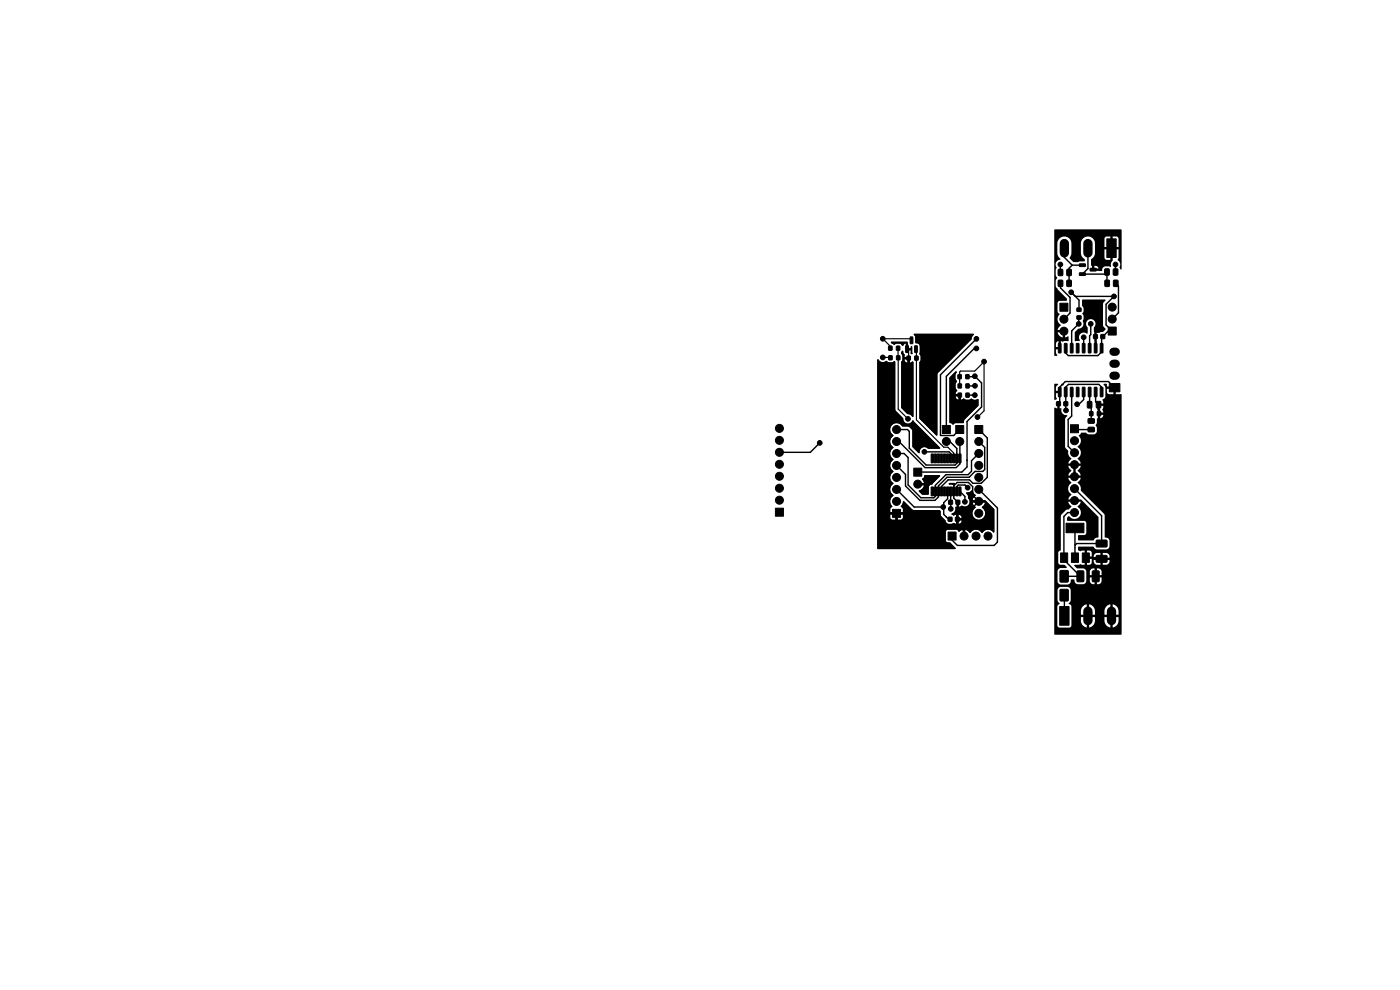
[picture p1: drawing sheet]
<svg xmlns="http://www.w3.org/2000/svg" width="297mm" height="210mm" viewBox="0 0 297 210" stroke-linecap="round" stroke-linejoin="round" font-family="sans-serif">
<g fill="#000" stroke="#000" stroke-width=".21">
<path d="M224.5 59.5l.7-.1 .3 .2v1l-.2 .2h-.6l-.2-.2zM224.5 57.2l.7-.1 .3 .2v1l-.2 .2h-.6l-.2-.2zM226.4 59.5l.7-.1 .2 .2v1l-.1 .2h-.7l-.2-.2zM226.4 57.2l.7-.1 .2 .2v1l-.1 .2h-.7l-.2-.2zM229 57.9h1.2l.1 .5h-1.2zM229 56h1.2l.1 .5h-1.2zM231.3 56.9h1.2l.1 .5-1.3 .1zM234.4 59.5l.7-.1 .3 .2v1l-.2 .2h-.6l-.2-.2zM234.4 57.1l.7-.1 .2 .2 .1 1-.2 .2h-.6l-.3-.2zM236.3 59.5l.7-.1 .2 .2v1l-.1 .2h-.7l-.2-.2zM234.8 50.7h2v3.9h-2zM236.2 57.1l.7-.1 .3 .2v1l-.2 .2h-.6l-.2-.2z"/>
<path d="M188.5 73.4h.7v.9h-.7zM188.6 75.5h.6v.8h-.6zM190.2 73.4h.7v.9h-.7zM190.2 75.5h.7v.8h-.7zM192.2 73.4h.5l-.1 1.4-.5-.1zM192.4 75.6h.7v.8h-.7zM193.1 71.5h.6l-.1 1.4-.5-.1zM194.1 73.4h.5l-.1 1.4-.5-.1zM194.1 75.6h.7v.8h-.7zM203.2 79.5h.7v.8h-.7zM204.9 79.5h.7v.8h-.7zM224.6 72.9h.5l-.1 2-.5-.1z"/>
<path d="M224.8 64.3h1.7v1.7h-1.7zM225.8 72.9h.6l-.1 2-.5-.1zM227.1 72.9h.5v2l-.5-.1zM228.4 72.9h.5l-.1 2-.5-.1zM228.5 65.4h.8v.6h-.8zM228.5 67h.8v.7h-.8zM229.6 72.9h.6l-.1 2-.5-.1zM230.9 72.9h.5v2l-.5-.1zM232.2 72.9h.5l-.1 2-.5-.1zM232 71h.8v.8h-.8zM233.4 72.9h.6l-.1 2-.5-.1zM233.6 71h.7v.8h-.7z"/>
<path d="M235.1 69.4h1.7v1.7h-1.7zM197.6 96.3l.4 .1v1.7l-.1 .1-.4-.1zM198.2 96.3l.5 .1v1.7l-.1 .1-.4-.1zM198.9 96.3l.4 .1v1.7l-.1 .1-.4-.1zM199.5 96.3l.5 .1v1.7l-.1 .1-.4-.1zM199.9 90.3h1.7v1.7h-1.7zM200.2 96.3l.4 .1v1.7l-.1 .1-.4-.1zM200.8 96.3l.5 .1v1.7l-.1 .1-.4-.1zM201.5 96.3l.4 .1v1.7l-.1 .1-.4-.1zM202.1 96.3l.5 .1v1.7l-.1 .1-.4-.1zM202.8 90.3h1.7v1.7h-1.7zM202.8 96.3l.4 .1v1.7l-.1 .1-.4-.1z"/>
<path d="M203.3 81.4h.6v.9h-.6zM203.4 96.3l.5 .1v1.7l-.1 .1-.4-.1zM203.3 83.4h.6v.8h-.6zM204.9 81.4h.7v.9h-.7zM204.9 83.4h.7v.8h-.7zM206.8 90.3h1.7v1.7h-1.7zM224.6 82.2h.5l-.1 2-.5-.1zM224.2 85.2h.7v.9h-.7zM225.8 82.2h.6l-.1 2-.5-.1zM225.7 85.2h.8v.9h-.8zM227.1 90.1h1.7v1.7h-1.7zM227.1 82.2h.5v2l-.5-.1z"/>
<path d="M228.4 82.2h.5l-.1 2-.5-.1zM229.6 82.2h.6l-.1 2-.5-.1zM230.7 85.2l.7-.1 .2 .2 .1 1-.2 .3h-.6l-.2-.2zM230.9 82.2h.5v2l-.5-.1zM230.9 90.7l1.1-.1 .2 .3v.6l-.3 .1h-.9l-.2-.2zM230.9 88.9l1.1-.1 .2 .2v.7l-.3 .1h-.9l-.2-.2zM231.2 87.3h.6v.9h-.6zM232.2 82.2h.5l-.1 2-.5-.1zM232.6 85.2l.7-.1 .2 .2v1l-.1 .3h-.6l-.2-.2zM232.8 87.3h.7v.9h-.7zM233.4 82.2h.6l-.1 2-.5-.1zM235.3 81.4h2.3v1.7h-2.3z"/>
<path d="M164.5 107.8h1.7v1.7h-1.7zM189.3 108.1h1.7v1.7h-1.7zM193.8 99.3h1.8v1.7h-1.8zM197.6 103.3l.4 .1v1.7l-.1 .1-.4-.1zM198.2 103.3l.5 .1v1.7l-.1 .1-.4-.1zM198.9 103.3l.4 .1v1.7l-.1 .1-.4-.1zM199.5 103.3l.5 .1v1.7l-.1 .1-.4-.1zM200.2 103.3l.4 .1v1.7l-.1 .1-.4-.1zM200.8 103.3l.5 .1v1.7l-.1 .1-.4-.1zM201.2 109.7h.7v.9h-.7zM201.3 106.1h.7v.9h-.7zM201.5 103.3l.4 .1v1.7l-.1 .1-.4-.1z"/>
<path d="M202.1 103.3l.5 .1v1.7l-.1 .1-.4-.1zM202.7 109.7h.8v.9h-.8zM202.8 106.1h.8v.9h-.8zM201.1 112.9h1.7v1.7h-1.7zM202.8 103.3l.4 .1v1.7l-.1 .1-.4-.1zM203.4 103.3l.5 .1v1.7l-.1 .1-.4-.1zM225 117.3h1.5v2h-1.5zM227.3 117.3h1.5v2h-1.5zM226.1 111h3.9v2h-3.9zM229.6 117.3h1.5v2h-1.5zM232.6 114.6h2.1l.2 .2v1.1l-.3 .2-1.9-.1-.2-.2zM232.6 117.9l2.1-.1 .2 .3v1l-.3 .2h-1.9l-.2-.2z"/>
<path d="M224.8 128.7h2v3.9h-2zM224.9 121.1h1.7v2.3h-1.7zM224.9 125.1h1.7v2.3h-1.7zM228.5 121.1h1.2l.2 .1 .1 2-.2 .2h-1.1l-.2-.1zM231.8 121.1h1.2l.2 .1v2l-.2 .2h-1.1l-.2-.1z"/>
<circle cx="224.9" cy="56.1" r=".5"/>
<circle cx="236.6" cy="56.1" r=".5"/>
<circle cx="187.3" cy="75.8" r=".5"/>
<circle cx="187.3" cy="71.9" r=".5"/>
<circle cx="192.8" cy="78.1" r=".5"/>
<circle cx="206.8" cy="79.8" r=".5"/>
<circle cx="207.1" cy="71.9" r=".5"/>
<circle cx="207.1" cy="73.9" r=".5"/>
<circle cx="208.8" cy="76.7" r=".5"/>
<circle cx="225.7" cy="67.7" r=".85"/>
<circle cx="225.7" cy="70.3" r=".85"/>
<circle cx="227.3" cy="62" r=".5"/>
<circle cx="228.9" cy="68.7" r=".5"/>
<circle cx="229.9" cy="71.5" r=".5"/>
<circle cx="231.4" cy="68.7" r=".5"/>
<circle cx="232.8" cy="70" r=".5"/>
<circle cx="236" cy="65.1" r=".85"/>
<circle cx="236" cy="67.7" r=".85"/>
<circle cx="236.3" cy="62.9" r=".5"/>
<circle cx="165.3" cy="90.9" r=".85"/>
<circle cx="165.3" cy="95.9" r=".85"/>
<circle cx="165.3" cy="98.5" r=".85"/>
<circle cx="165.3" cy="93.4" r=".85"/>
<circle cx="173.9" cy="93.9" r=".5"/>
<circle cx="190.2" cy="91.1" r=".85"/>
<circle cx="190.2" cy="98.7" r=".85"/>
<circle cx="190.2" cy="96.2" r=".85"/>
<circle cx="190.2" cy="93.7" r=".85"/>
<circle cx="192.6" cy="88.9" r=".5"/>
<circle cx="196.1" cy="95.9" r=".5"/>
<circle cx="197.1" cy="88.9" r=".5"/>
<circle cx="200.8" cy="93.6" r=".85"/>
<circle cx="203.6" cy="93.6" r=".85"/>
<circle cx="206.8" cy="83.8" r=".5"/>
<circle cx="206.8" cy="85.8" r=".5"/>
<circle cx="206.8" cy="81.8" r=".5"/>
<circle cx="207.4" cy="88.5" r=".5"/>
<circle cx="207.6" cy="93.6" r=".85"/>
<circle cx="207.6" cy="96.2" r=".85"/>
<circle cx="207.6" cy="98.7" r=".85"/>
<circle cx="226.2" cy="87.1" r=".5"/>
<circle cx="227.9" cy="98.6" r=".85"/>
<circle cx="227.9" cy="96" r=".85"/>
<circle cx="227.9" cy="93.5" r=".85"/>
<circle cx="228.5" cy="85.8" r=".5"/>
<circle cx="236.6" cy="85.1" r=".5"/>
<circle cx="165.3" cy="101" r=".85"/>
<circle cx="165.3" cy="106.1" r=".85"/>
<circle cx="165.3" cy="103.6" r=".85"/>
<circle cx="190.2" cy="101.3" r=".85"/>
<circle cx="190.2" cy="106.4" r=".85"/>
<circle cx="190.2" cy="103.8" r=".85"/>
<circle cx="194.7" cy="102.7" r=".85"/>
<circle cx="200.1" cy="107.6" r=".5"/>
<circle cx="201.7" cy="108" r=".5"/>
<circle cx="204.5" cy="113.7" r=".85"/>
<circle cx="204.7" cy="106.5" r=".5"/>
<circle cx="205.3" cy="103.5" r=".5"/>
<circle cx="207.1" cy="113.7" r=".85"/>
<circle cx="207.6" cy="106.3" r=".85"/>
<circle cx="207.6" cy="103.8" r=".85"/>
<circle cx="207.6" cy="101.3" r=".85"/>
<circle cx="207.6" cy="108.9" r=".85"/>
<circle cx="209.6" cy="113.7" r=".85"/>
<circle cx="227.9" cy="108.7" r=".85"/>
<circle cx="227.9" cy="103.6" r=".85"/>
<circle cx="227.9" cy="106.2" r=".85"/>
<circle cx="227.9" cy="101.1" r=".85"/>
</g>
<path d="M236.2 79.7h.5M236.2 77.2h.5M236.2 74.6h.5" fill="none" stroke="#000" stroke-width="1.7"/>
<path d="M225.8 51.7v1.9M230.8 51.7v1.9M230.8 129.7v1.9M235.8 129.7v1.9" fill="none" stroke="#000" stroke-width="2"/>
<g fill="none" stroke="#000" stroke-width=".3">
<path d="M225 56.1v1.7M226.3 52.6h-.5v2l1.6 1.7M227.4 56.3h2.2M227.4 56.3l-.6 .6v3.2M230.8 52.6v4.4l-1.2 1.2h4.8l.4-.5 .1 2.4M235.8 52.6v.7M236.7 57.7h.1M236.7 56.1v1.6M205.2 79.9l1.6-.1 1.4 1.4v5.1l-3.1 3.1v9.7l-1 1-9.4 .1M207.1 73.9h-.4l-5.9 5.9v11.3M207.1 71.9l-7.6 7.6v12.8l2.8 .1 1.3-1.3M225 60.1v1l2 2v3.3l-1.3 1.3"/>
<path d="M227.2 62l1.7 1.7v2M228.1 62.9h8.2l-1.6 1.6v4.4l1.8 1.8M228.9 67.3l-.1 1.4-1.4 1.5v3.7M229.9 71.6v2.3M229.9 71.6h.1M231.4 68.7v2.3l-.2 .2v2.7M232.4 71.4h.1M232.8 70l-.4 .4v3.5M236 70.2h-.9l-1.4 1.5v2.9l-.8 .8h-6.3l-.5-.5v-1M236.7 60.1l.6 .6v5.7l-1.3 1.3M173.9 94l-2 2h-6.6M190.2 93.7h.5l5.5 5.5h6.6l.8-.8v-4.7"/>
<path d="M190.2 91.1h2.3l.4 .4v3.6l3.6 3.6h6.1l.4-.4v-3.2l-1.5-1.5h-.7M196.1 95.8h5.2l.4 .4v1M203.6 93.6v.1M203.6 83.8v1.1l.9 .9h2.3M205.3 83.8h1.5M206.8 81.8l-1.5 .1M207.6 91.1l1.8 1.8v8.3l-1.2 1.3h-1.8l-.7-.7h-4.6l-1.4 1.4v1M207.6 93.6l1.3 1.3v4.7l-.4 .4h-1.7l-1.1 1.2h-4.8l-1.8 1.9v2.3l-.7 .7h-3.3l-3-3v-2.5l-1.9-1.9M207.6 96.2l-1.5 1.5v2.3l-.7 .7h-4.7l-2.3 2.2v2.4l-.3 .3h-2.7l-2.7-2.7v-5.8l-.9-.9h-1.6M207.6 91.1h.1M226.1 83.2h.1M227.4 83.2v5l-.8 .8v5.7l1.4 1.3"/>
<path d="M228 91l.1 .1h3.4M229.9 83.2v1.6l-1 .9h-.4M231.2 83.2l-.1 2.6 .4 .4v3.1M232.4 83.2v2l.7 .6v1.9h1.1l2.4 2.4v5.4l-5.6 5.6h-3M233.7 83.2v-1.1l-.6-.6h-6.4l-.6 .6v5M236.5 82.3l-1.3-1.4h-9.2l-1.2 1.2v3.3l-.3 .3M190.2 103.8l3.7 3.7h6.2M200.1 107.5l.1 1.6 1.1 1h.3M200.8 109.6l-.1 .1M201 103.6v2.2l-.8 .8-.1 .9M201.7 104.2v3.8M203.2 106.5l-.9-.8v-2.6l.8-.8h2.3l1 .9v1.9l1.2 1.2-3.8 3.8h-.7v1.1l1.4 1.5v1"/>
<path d="M203.6 104.2l1.1 1.1v1.1M205.3 103.5l-.6-.6h-1.4l-.3 .3v1M205.3 103.4v.1M207.6 103.8l4 4v7.2l-.7 .7h-7.8l-1.1-1.1v-.9M228 103.7l5.7 5.7v5.9h-5.3l-.3 .4M228 108.7h-1.5l-.8 .8 .1 9.3 3.4 3.4-3.4 .1M228.1 112v6.3M230.4 118.3h3l.5 .5M225.8 126.2v4.4M232.4 122.2l.7 .6M235.5 130.4l.3 .2"/>
</g>
<path d="M187.3 75.8l1.6 .1M190.5 73.9l.1 12.9 2 2.1M192.4 74.1l.4 .3 .1 3.6M193.4 72.2l-.4-.3h-5.7l1.6 1.6v.4M194.3 74.1l.1 15 5.8 5.8h.9l1.2 1.2v1.1M197.1 88.8l-.1 .1M203.6 81.9v-3l.2-.2h3l2-2v10.4l-1.5 1.5" fill="none" stroke="#000" stroke-width=".25"/>
<g fill="#000">
<path d="M223.7 48.7h14.2v8.4l-.2 .1-.2-.4a1.28 1.28 0 0 0-.4-1.7l.2-.4v-1.8h-.9v-.5h.9l-.1-2-.3-.2h-.8v1.8h-.6v-1.8h-.8l-.4 .4v1.8h.9v.5h-.9v1.8l.4 .4h.8v-1.8h.6v2l-.2 .1a1.07 1.07 0 0 0-.2 1.1l-.2 .1-1-.1a1.42 1.42 0 0 0-.8 1l-2-.1v-1h.4v.6h1a.71 .71 0 0 0-1-.6l-.6-.1v-1.2l.5-.5 .3-.7v-2.3a1.49 1.49 0 0 0-1.5-1.4 1.49 1.49 0 0 0-1.5 1.4v2.3l.3 .7 .5 .4v.4l-2.3 .2-.9-.9 .4-.8v-2.5a1.49 1.49 0 0 0-1.6-1.2 1.49 1.49 0 0 0-1.4 1.4v2.3l.7 1.1a1.27 1.27 0 0 0-.9 1.9l-.1 .4v1.3a.41 .41 0 0 1 .3 .3 .41 .41 0 0 1-.3 .4v1.6l2.3 2.5v.4h-1.6l-.3 .3v2l.4 .5a1.53 1.53 0 0 0 .2 2.4l-.5 .6-.1 .4h.9v.5h-.9l.1 .4 .3 .4 .6 .3v-.9h.6v.9l.7-.2v.8l-.1 .2-.8-.1-.4 .2-.3-.2-.1 1.7-1 .1v.7l.3 .6-.5 .1-.1-.1v-1.8h.9v-1.3l-.5 .4-.1 .9h-.3zM186.1 76.3h.3a1.09 1.09 0 0 0 1.7 .3l.5 .3h.6l.5-.3 .2 .2v10.1l1.7 1.9a1.06 1.06 0 0 0 .9 1 1.06 1.06 0 0 0 1.2-.6l5.7 5.8-.1 .2h-2.4a1.06 1.06 0 0 0-1.3-.2 1.06 1.06 0 0 0-.6 1.1h-.1l-1.3-1.3-.1-3.6-.7-.7h-1.3a1.42 1.42 0 0 0-2.3-.3 1.42 1.42 0 0 0 .3 2.2 1.5 1.5 0 0 0 0 2.5 1.5 1.5 0 0 0 0 2.6 1.5 1.5 0 0 0 0 2.5 1.5 1.5 0 0 0 0 2.6 1.5 1.5 0 0 0 0 2.5 1.52 1.52 0 0 0-.2 2.4l-.4 .3v.9h.9v.4h-.9v.8l.3 .3h.8v-.9h.4v.9h.8l.3-.2 .1-.9h-1v-.4h1l-.1-.9-.4-.3 .6-1.2 2 1.9h5.6l.2 .2 .1 1 1 1a.72 .72 0 0 0 .7 .7l1-.2 .5 .2v-.7h.6v.7a.71 .71 0 0 0 .6-.7h-1.2v-1.2h.6v.7h.6a.71 .71 0 0 0-.6-.7l-1.1 .2-.4-.2v-.3a1.15 1.15 0 0 0 .8-1.3l.3-.1v-1.1l.1-.1 .3 .1 .1 1.1h.2a.49 .49 0 0 1 .8-.1 1.04 1.04 0 0 0 1.1-.5 1.04 1.04 0 0 0-.2-1.3l-.1-.5-.3-.6 .7-.1 .6-.4 .7 1.1-.5 .6-.2 .4h.9v.5h-.9l.7 1a1.4 1.4 0 0 0-.4 2.2 1.4 1.4 0 0 0 2.2-.1 1.4 1.4 0 0 0-.5-2.1l.5-.6 .2-.4h-.9v-.5h.9l1.9 2v4.7l-.2 .1a1.45 1.45 0 0 0-2.4 .2 1.5 1.5 0 0 0-2.5 0l-.6-.6-.4-.1v.9h-.5v-.9l-.8 .4-.6-.4h-1.8l-.3 .1-.2 .3 .1 2 .3 .3h.6l1.1 1.1v.3l-16.6-.1zM191.3 74.5h.3l.1 .4 .2 .3v.5l1.1 .1v1.1l.5-.2 .3 .1v11.5l-.2 .2-.4-.5-.7-.2-1.3-1.3v-9.7l.3-.6h.4a.69 .69 0 0 0 .6 .7v-.7h-1l-.1-.7-.2-.5zM189 72.5h3.5l.2 1.3h.5v-.3h.3v1.6a.27 .27 0 0 1-.3-.1 .27 .27 0 0 1 0-.3v-.4l-1-.1v-1.4l-.7 .6-.5-.5h-.7a.75 .75 0 0 1-1.3-.3zM201.5 80.1l1.2-1.3h.2l-.2 .8v.7l.3 .5-.3 .7v.7l.4 .6-.4 .8h1.1l.1 1.2a.6 .6 0 0 1 1 0h.7a.65 .65 0 0 1 1 0l1-.1-.1 1.4-2.9 2.9-.2 .7-1.8 .1-.4 .3-.8-.5v-5.5h1.3a.69 .69 0 0 0 .7 .7v-.7h-2zM193.9 70.9l12.6-.1 .1 .1-.4 .6-.1 .5-7.2 7.3v12.9l-.2 .2-3.7-3.6v-11.9l.3-.5v-.8l-.3-.5 .1-1.9-.4-.3-.5-.1v-1.3zM229.6 63.5l4.9 .1-.5 .9v4.4l.1 .3 .5 .7-.6 .5-.8 .2-.5-.2v3.6l-.2 .1-.3-.1-.1-4.5a1.03 1.03 0 0 0 .1-1.5 1.03 1.03 0 0 0-1.6 0 1.03 1.03 0 0 0 .1 1.5v1.3a1.1 1.1 0 0 0-1.5 0 1.1 1.1 0 0 0-.1 1.5l-1 .1-.1-.2v-1.7l.7-.8a1.15 1.15 0 0 0 1-1.7l.2-.4-.1-.7a.49 .49 0 0 1 .1-.9v-.6l-.3-.6zM207.4 99.2h.5l-.4 .1zM223.7 81.4h.6l.2 .1-.4 .5-.1 .9h.9l.2 .2-.1 .3h-1l.2 1.1a.31 .31 0 0 1-.2 .3 .31 .31 0 0 1-.3-.1zM225.2 81.5l.3-.1a.2 .2 0 0 1 .1 .3 .2 .2 0 0 1-.2 .1zM224.3 85.5h.5v1.1a.21 .21 0 0 1 .3 0 .21 .21 0 0 1 .1 .3 1.1 1.1 0 0 0 1.2 1.2l-.5 .9 .1 5.7 .6 1a1.6 1.6 0 0 0 .7 1.6l-.5 .6-.2 .4h.9v.5h-.9l.7 1.1-.5 .5-.2 .5h.9v.5h-.9l.7 1a1.5 1.5 0 0 0 0 2.5l-.5 .6-.2 .4h.9v.5h-.9l.7 1.1-.6 .6-.6 .1-1 1.2-.1 7.3-.5 .6 .1 2.2 .3 .3h.9l.5 .6-1.4 .1-.4 .3-.2 .4 .1 2.2 .2 .4 .3 .2h1.7a.99 .99 0 0 0 .6-1.1l.7 .1a.82 .82 0 0 0 .8 .9h1.2l.3-.1 .2-.5 .1-.8h.7l.1 1 .6 .4h.3v-1.4h.5v1.4a.79 .79 0 0 0 1-.7v-.7h-3.2v-.5h1.7v-1.4h.5v1.4h1l-.2-1.1a2.16 2.16 0 0 0-2.1 0l-.2 1.1h-.7v-.7a.74 .74 0 0 0-.7-.7h-1.3l-.6-.7 1.3-.2 .9 .1v-1.3h.5v1.3h.6l.3-.3 .1-.7h.4a.79 .79 0 0 0 .7 1h.7v-1h.5v1l1-.1 .5-.6v-.3h-3.8v-.3h-1.5v-.2h3.3v-1h.5v1h1.5l-.1-.6-.4-.3-2.2-.1a.79 .79 0 0 0-.7 1h-1.9v-1.5h.5v1.3h1v-.9l-.5-.4a3.2 3.2 0 0 0-2 .1l-.4-.2 .1-.7h3.1l.7 .5h2.3l.5-.5v-1.2a1 1 0 0 0-1-.8l-.1-4.9-5-5.2a1.6 1.6 0 0 0-.7-1.5l.5-.6 .2-.4h-.9v-.5h.9l-.7-1.1 .5-.6 .2-.4h-.9v-.5h.9l-.7-1a1.5 1.5 0 0 0 0-2.6 1.52 1.52 0 0 0 .3-2.3l.5-.6h.9l.6 .3h1.4l.4-.6v-.8a.6 .6 0 0 1 0-1l.2-1.7h.5v.7a.69 .69 0 0 0 .7-.7h-1.2l-.1-1.9h.5l.1 1.4h.7l-.1-.2a.68 .68 0 0 1 .1-.9v-.3h-1.3v-.4l.1-.1h1.2l-.2-.8 .5-.4 .1-.3v-1.9l-.4-.7 .6-.1 .1 .1v.5h1.2v.5h-1.2v.7l.3 .4h1.1v-.9h.5v.9h1.1l.1 .1v50.9h-14.2v-1.9h.6l.4 .4h2.2l.4-.4v-1h2v.2a1.48 1.48 0 0 0 1.2 1.2v-1.8h.6v1.8h.1a1.49 1.49 0 0 0 1.1-1.4h2v.2a1.48 1.48 0 0 0 1.2 1.2v-1.8h.6v1.8h.1a1.49 1.49 0 0 0 1.1-1.4v-.8h-.9v-.5h.9v-1a1.48 1.48 0 0 0-1.2-1.2v1.8h-.6v-1.8h-.1a1.49 1.49 0 0 0-1.1 1.4v.8h.9v.5h-.9v.8h-2v-.8h-.9v-.5h.9v-1a1.48 1.48 0 0 0-1.2-1.2v1.8h-.6v-1.8h-.1a1.49 1.49 0 0 0-1.1 1.4v.8h.9v.5h-.9v.8h-2v-3.1l-.6-.6 .4-.6v-2.5l-.5-.4-1.8 .1-.5 .6 .1 2.2 .4 .6-.5 .6v4.1h-.6v-46.1l.1-.1 .5 .1zM196.1 100.9h3.3l-1.7 1.9a.62 .62 0 0 0-.7 .6v1.5h-1.4l-.6-.6v-.3a1.42 1.42 0 0 0 1-1h-.9v-.6h.9l-.3-.6a.41 .41 0 0 1 .3-.6z"/>
<path d="M201.3 102.5l1.2-.1 .1 .2-.1 .2a.28 .28 0 0 1-.3 .2 .28 .28 0 0 1-.2-.2h-.6zM207.4 100.7h.3l.2 .1h-.5zM227.7 99h.5v1.7h-.5zM228.4 105.9l1 .1 3.6 3.7v4.2l-.1 .1a1.01 1.01 0 0 0-1 .6h-3.1v-1.1h1.3l.3-.3v-2.4l-.4-.3h-3.6v-.7l.3-.3a1.43 1.43 0 0 0 2.2 .2 1.43 1.43 0 0 0-.3-2.3l.5-.5 .2-.5h-.9z"/>
</g>
</svg>
